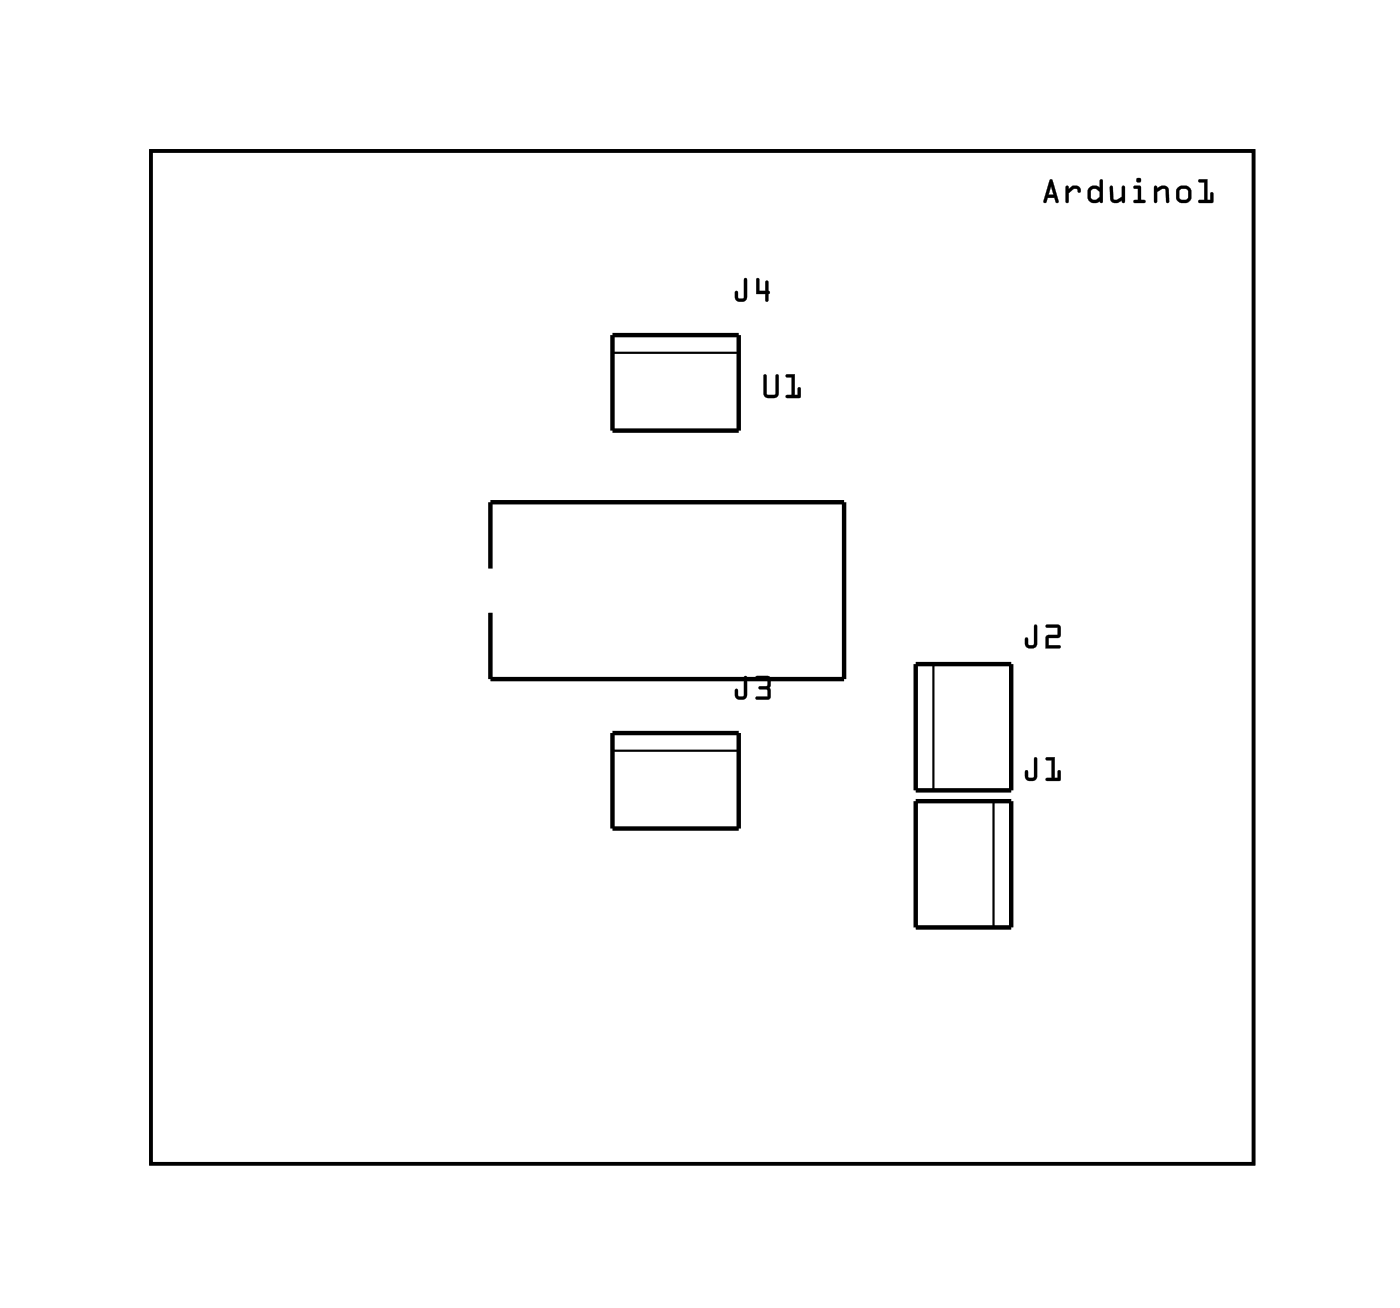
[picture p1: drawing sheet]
<svg xmlns="http://www.w3.org/2000/svg" width="80mm" height="75mm" viewBox="0 0 80 75" stroke-linecap="round" stroke-linejoin="round" font-family="sans-serif">
<path d="M8.7 8.7h63.3v58.2h-63.3z" fill="none" stroke="#000" stroke-width=".2"/>
<path d="M8.7 8.7h63.3v58.2h-63.3z" fill="none" stroke="#000" stroke-width=".06"/>
<path d="M35.2 19.3h7.2v5.4h-7.2zM28.2 32.7v-3.8h20.3v10.1h-20.3v-3.8M52.6 38.2h5.5v7.2h-5.5zM35.2 42.1h7.2v5.5h-7.2zM52.6 46h5.5v7.3h-5.5z" fill="none" stroke="#000" stroke-width=".25"/>
<path d="M35.2 20.3h7.2M53.6 38.2v7.2M35.2 43.1h7.2M57.1 46v7.3" fill="none" stroke="#000" stroke-width=".13"/>
<g fill="#000">
<path d="M42.8 16l.1 .1v1a.37 .37 0 0 1-.3 .3 .37 .37 0 0 1-.4-.3v-.3a.1 .1 0 0 1 .1-.1 .1 .1 0 0 1 .1 .1v.3h.3zM42.8 16l-.1 1.1h-.3l-.1-.4-.1 .1v.3a.35 .35 0 0 0 .4 .2 .35 .35 0 0 0 .3-.2v-1zM43.5 16h.1v.7h.4v-.5a.1 .1 0 0 1 .1-.1 .1 .1 0 0 1 .1 .1l-.1 .5a.09 .09 0 0 1 .1 .1 .09 .09 0 0 1-.1 .1l.1 .3a.1 .1 0 0 1-.1 .1 .1 .1 0 0 1-.1-.1v-.3h-.6zM43.5 16l-.1 .9h.6v.4h.1v-.4l.1-.1-.1-.1v-.5h-.1v.5h-.4v-.7z"/>
<path d="M42.8 16l.1 .1v1a.36 .36 0 0 1-.3 .2 .36 .36 0 0 1-.4-.2v-.3l.1-.1 .1 .1v.3h.3zM43.5 16h.1v.7h.4v-.5h.1v.5l.1 .1-.1 .1v.4h-.1v-.4h-.6z"/>
<path d="M60.3 10.3l.2 .1 .3 1.2v.1l-.1-.1-.1-.2h-.4l-.1 .3-.2-.1zM60.3 10.3l-.4 1.3h.2l.1-.2h.4v.2h.2l-.3-1.2zM60.4 10.7l-.2 .5h.3zM60.4 10.7l.1 .5h-.3zM61.2 10.7h.2v.2l.2-.2a.33 .33 0 0 1 .4 0 .33 .33 0 0 1 .1 .3 .14 .14 0 0 1-.2 0 .14 .14 0 0 1 0-.1l-.2-.1-.3 .3v.5a.1 .1 0 0 1-.1 .1 .1 .1 0 0 1-.1-.1zM61.3 10.7v.9h.1v-.5l.3-.3h.2l.1 .3a.23 .23 0 0 0 .1-.3 .23 .23 0 0 0-.3-.1h-.2l-.2 .2v-.2zM62.6 10.8l.2-.1 .4 .1v-.4a.1 .1 0 0 1 .1-.1 .1 .1 0 0 1 .1 .1v1.2a.1 .1 0 0 1-.1 .1 .11 .11 0 0 1-.1-.2l-.3 .2-.3-.1-.1-.3zM62.6 10.7l-.1 .3 .1 .5 .2 .2 .2-.1 .2-.1v.1h.1v-1.3l-.1 .1v.4l-.2-.1zM62.7 10.9v.5l.1 .1h.2l.2-.2v-.3l-.2-.1zM62.7 10.9l.3-.1 .2 .2v.3l-.2 .2-.3-.1zM63.8 10.7h.1l.1 .7v.1l.5-.2-.1-.5a.1 .1 0 0 1 .1-.1 .1 .1 0 0 1 .1 .1v.8a.1 .1 0 0 1-.1 .1 .1 .1 0 0 1 0-.2 .39 .39 0 0 1-.7-.1zM63.8 10.7v.7a.32 .32 0 0 0 .5 .2l.2-.1v.1h.1v-.9h-.1v.6l-.5 .2v-.1l-.1-.7zM65.1 10.7h.4l.1 .8h.1a.1 .1 0 0 1 .1 .1 .1 .1 0 0 1-.1 .1h-.5a.1 .1 0 0 1-.1-.1 .1 .1 0 0 1 .1-.1h.2v-.7h-.2zM65.1 10.7l.1 .1h.2v.7h-.2l-.1 .1h.7v-.1h-.3v-.8zM65.3 10.4a.15 .15 0 0 1 .3 0 .15 .15 0 0 1-.3 0zM65.3 10.4a.15 .15 0 0 0 .3 0 .15 .15 0 0 0-.3 0zM66.3 10.7h.2v.1a.39 .39 0 0 1 .7 .1v.7a.09 .09 0 0 1-.1 .1 .09 .09 0 0 1-.1-.1v-.7l-.2-.1-.3 .2v.6a.1 .1 0 0 1-.1 .1 .1 .1 0 0 1-.1-.1zM66.3 10.7l.1 .9h.1v-.6l.3-.2 .2 .1v.7h.1v-.7a.32 .32 0 0 0-.4-.2l-.2 .1-.1-.1zM67.5 11.2a.51 .51 0 0 1 1 0 .51 .51 0 0 1-1 0zM67.5 11.2a.5 .5 0 0 0 1 0 .5 .5 0 0 0-1 0zM67.8 10.9v.5l.1 .1 .3-.1v-.5h-.3zM67.8 10.9l.3-.1 .2 .1v.4l-.1 .2h-.3l-.1-.1zM68.9 10.3h.5v1.2h.1v-.4a.1 .1 0 0 1 .1-.1 .1 .1 0 0 1 .1 .1v.5l-.8 .1a.1 .1 0 0 1-.1-.1 .1 .1 0 0 1 .1-.1h.3v-1h-.3zM68.9 10.3v.2h.3v1h-.3v.1h.8v-.5h-.2v.4h-.1v-1.2z"/>
<path d="M60.3 10.3l.2 .1 .3 1.2v.1l-.1-.1-.1-.2h-.4l-.1 .2h-.1zM60.4 10.7l-.2 .5h.3zM61.2 10.7h.2v.2l.2-.2a.33 .33 0 0 1 .3 0 .33 .33 0 0 1 .2 .3 .12 .12 0 0 1-.2 0 .12 .12 0 0 1 0-.1l-.2-.1-.3 .3v.5l-.1 .1zM62.6 10.8l.2-.1 .4 .1v-.4l.1-.1v1.3l-.1 .1v-.2l-.4 .2-.2-.2-.1-.2zM62.7 10.9v.5l.3 .1 .2-.2v-.3l-.2-.1zM63.8 10.7h.1l.1 .7v.1l.5-.2v-.6h.1v.9h-.1v-.1a.38 .38 0 0 1-.4 .2 .38 .38 0 0 1-.3-.3zM65.1 10.7h.4l.1 .8h.2v.2l-.7-.1 .1-.1h.2v-.7h-.2zM65.3 10.4a.15 .15 0 0 1 .3 0 .15 .15 0 0 1-.3 0zM66.3 10.7h.2v.1a.38 .38 0 0 1 .3-.1 .38 .38 0 0 1 .3 .2v.7h-.1v-.7l-.2-.1-.3 .2v.6l-.1 .1zM67.5 11.2a.5 .5 0 0 1 1 0 .5 .5 0 0 1-1 0zM67.8 10.9v.5l.1 .1h.3l.1-.2v-.4l-.2-.1zM68.9 10.3h.5v1.2h.1v-.4l.2-.1v.7l-.9-.1 .1-.1h.3v-1h-.3z"/>
<path d="M42.8 38.9h.1v1a.37 .37 0 0 1-.3 .3 .37 .37 0 0 1-.4-.3v-.2a.1 .1 0 0 1 .1-.1 .1 .1 0 0 1 .1 .1v.3h.3zM42.8 38.9l-.1 1.1h-.3l-.1-.4h-.1v.3a.35 .35 0 0 0 .4 .3 .35 .35 0 0 0 .3-.3v-1zM43.4 38.9l.7-.1 .2 .2-.1 .5 .1 .6-.2 .1h-.6a.1 .1 0 0 1-.1-.1 .1 .1 0 0 1 .1-.1h.6v-.4h-.4a.1 .1 0 0 1-.1-.1 .1 .1 0 0 1 .1-.1h.4v-.4h-.6zM43.4 38.9l.1 .1h.6v.4h-.5v.1v.1h.5v.4h-.6l-.1 .1 .8 .1 .1-.2-.1-.5 .1-.6-.2-.1z"/>
<path d="M42.8 38.9h.1v1a.36 .36 0 0 1-.3 .3 .36 .36 0 0 1-.4-.3v-.3h.1h.1v.4h.3zM43.4 38.9l.7-.1 .2 .1-.1 .6 .1 .5-.1 .2-.8-.1 .1-.1h.6v-.4h-.5v-.1v-.1h.5v-.4h-.6z"/>
<path d="M43.9 21.5l.1 .1 .1 1v.1l.4-.1 .1-1a.1 .1 0 0 1 0-.1 .1 .1 0 0 1 .1 .1v1.1l-.1 .2h-.5l-.2-.1v-.2zM43.9 21.5v1.2l.1 .1h.6l.1-.2v-1l-.1-.1v.1v1l-.5 .1-.1-.1v-1zM45.2 21.5h.5v1.2h.1v-.4a.1 .1 0 0 1 .1-.1 .1 .1 0 0 1 .1 .1v.5l-.8 .1a.1 .1 0 0 1-.1-.1 .1 .1 0 0 1 .1-.1h.3v-1h-.3zM45.2 21.5v.2h.3v1h-.3v.1l.7 .1v-.6h-.1v.4h-.2l.1-1.2z"/>
<path d="M43.9 21.5l.1 .1v1l.1 .1 .5-.1v-1v-.1l.1 .1v1l-.1 .2h-.6l-.1-.1zM45.2 21.5h.5v1.2h.1v-.4h.2v.6l-.9-.1 .1-.1h.3v-1h-.3z"/>
<path d="M59.4 35.9l.2 .1v1a.37 .37 0 0 1-.4 .3 .37 .37 0 0 1-.3-.3v-.3a.1 .1 0 0 1 .1-.1 .1 .1 0 0 1 .1 .1v.3h.3zM59.4 35.9v1.1h-.3l-.1-.4-.1 .1v.3a.35 .35 0 0 0 .3 .2 .35 .35 0 0 0 .4-.2v-1zM60.1 35.9h.7l.1 .1v.6l-.7 .1v.4h.7a.1 .1 0 0 1 .1 .1 .1 .1 0 0 1-.1 .1h-.8v-.8h.7v-.4h-.7zM60.1 35.9v.1l.7 .1v.4h-.7v.7h.8v-.1h-.7v-.5h.7v-.6l-.1-.1z"/>
<path d="M59.4 35.9l.2 .1v1a.36 .36 0 0 1-.4 .3 .36 .36 0 0 1-.3-.3v-.3l.1-.1 .1 .1v.3h.3zM60.1 35.9h.7l.1 .1v.6l-.7 .1v.4h.7v.1h-.8v-.7h.7v-.4h-.7z"/>
<path d="M59.4 43.5l.2 .1v1a.37 .37 0 0 1-.4 .3 .37 .37 0 0 1-.3-.3v-.3a.1 .1 0 0 1 .1-.1 .1 .1 0 0 1 .1 .1v.4h.3zM59.4 43.5v1.1l-.3 .1-.1-.4h-.1v.3a.35 .35 0 0 0 .3 .3 .35 .35 0 0 0 .4-.3v-1zM60.1 43.5h.5v1.2h.2v-.4a.1 .1 0 0 1 .1-.1 .1 .1 0 0 1 .1 .1l-.1 .5-.7 .1a.1 .1 0 0 1-.1-.1 .1 .1 0 0 1 .1-.1h.2v-1h-.3zM60.1 43.5v.2h.3v1h-.3v.1l.8 .1v-.6h-.1v.4h-.2v-1.2z"/>
<path d="M59.4 43.5l.2 .1v1a.36 .36 0 0 1-.4 .3 .36 .36 0 0 1-.3-.3v-.3l.1-.1 .1 .1v.4l.3-.1zM60.1 43.5h.5v1.2h.2v-.4l.1-.1v.7l-.8-.1v-.1h.3v-1h-.3z"/>
</g>
<circle cx="13.3" cy="13.2" r=".7" fill="#fff"/>
<circle cx="13.3" cy="13.2" r=".7" fill="none" stroke="#fff" stroke-width=".78" stroke-linecap="butt"/>
<circle cx="15.8" cy="13.2" r=".7" fill="#fff"/>
<circle cx="15.8" cy="13.2" r=".7" fill="none" stroke="#fff" stroke-width=".78" stroke-linecap="butt"/>
<circle cx="18.5" cy="13.2" r=".7" fill="#fff"/>
<circle cx="18.5" cy="13.2" r=".7" fill="none" stroke="#fff" stroke-width=".78" stroke-linecap="butt"/>
<circle cx="21.1" cy="13.2" r=".7" fill="#fff"/>
<circle cx="21.1" cy="13.2" r=".7" fill="none" stroke="#fff" stroke-width=".78" stroke-linecap="butt"/>
<circle cx="23.6" cy="13.2" r=".7" fill="#fff"/>
<circle cx="23.6" cy="13.2" r=".7" fill="none" stroke="#fff" stroke-width=".78" stroke-linecap="butt"/>
<circle cx="26.1" cy="13.2" r=".7" fill="#fff"/>
<circle cx="26.1" cy="13.2" r=".7" fill="none" stroke="#fff" stroke-width=".78" stroke-linecap="butt"/>
<circle cx="28.7" cy="13.2" r=".7" fill="#fff"/>
<circle cx="28.7" cy="13.2" r=".7" fill="none" stroke="#fff" stroke-width=".78" stroke-linecap="butt"/>
<circle cx="31.2" cy="13.2" r=".7" fill="#fff"/>
<circle cx="31.2" cy="13.2" r=".7" fill="none" stroke="#fff" stroke-width=".78" stroke-linecap="butt"/>
<circle cx="33.8" cy="13.2" r=".7" fill="#fff"/>
<circle cx="33.8" cy="13.2" r=".7" fill="none" stroke="#fff" stroke-width=".78" stroke-linecap="butt"/>
<circle cx="36.3" cy="13.2" r=".7" fill="#fff"/>
<circle cx="36.3" cy="13.2" r=".7" fill="none" stroke="#fff" stroke-width=".78" stroke-linecap="butt"/>
<circle cx="40.6" cy="13.2" r=".7" fill="#fff"/>
<circle cx="40.6" cy="13.2" r=".7" fill="none" stroke="#fff" stroke-width=".78" stroke-linecap="butt"/>
<circle cx="43.2" cy="13.2" r=".7" fill="#fff"/>
<circle cx="43.2" cy="13.2" r=".7" fill="none" stroke="#fff" stroke-width=".78" stroke-linecap="butt"/>
<circle cx="45.7" cy="13.2" r=".7" fill="#fff"/>
<circle cx="45.7" cy="13.2" r=".7" fill="none" stroke="#fff" stroke-width=".78" stroke-linecap="butt"/>
<circle cx="48.2" cy="13.2" r=".7" fill="#fff"/>
<circle cx="48.2" cy="13.2" r=".7" fill="none" stroke="#fff" stroke-width=".78" stroke-linecap="butt"/>
<circle cx="50.8" cy="13.2" r=".7" fill="#fff"/>
<circle cx="50.8" cy="13.2" r=".7" fill="none" stroke="#fff" stroke-width=".78" stroke-linecap="butt"/>
<circle cx="53.3" cy="13.2" r=".7" fill="#fff"/>
<circle cx="53.3" cy="13.2" r=".7" fill="none" stroke="#fff" stroke-width=".78" stroke-linecap="butt"/>
<circle cx="55.9" cy="13.2" r=".7" fill="#fff"/>
<circle cx="55.9" cy="13.2" r=".7" fill="none" stroke="#fff" stroke-width=".78" stroke-linecap="butt"/>
<circle cx="58.4" cy="13.2" r=".7" fill="#fff"/>
<circle cx="58.4" cy="13.2" r=".7" fill="none" stroke="#fff" stroke-width=".78" stroke-linecap="butt"/>
<circle cx="22.8" cy="61.5" r=".7" fill="#fff"/>
<circle cx="22.8" cy="61.5" r=".7" fill="none" stroke="#fff" stroke-width=".78" stroke-linecap="butt"/>
<circle cx="25.4" cy="61.5" r=".7" fill="#fff"/>
<circle cx="25.4" cy="61.5" r=".7" fill="none" stroke="#fff" stroke-width=".78" stroke-linecap="butt"/>
<circle cx="27.9" cy="61.5" r=".7" fill="#fff"/>
<circle cx="27.9" cy="61.5" r=".7" fill="none" stroke="#fff" stroke-width=".78" stroke-linecap="butt"/>
<circle cx="30.5" cy="61.5" r=".7" fill="#fff"/>
<circle cx="30.5" cy="61.5" r=".7" fill="none" stroke="#fff" stroke-width=".78" stroke-linecap="butt"/>
<circle cx="33" cy="61.5" r=".7" fill="#fff"/>
<circle cx="33" cy="61.5" r=".7" fill="none" stroke="#fff" stroke-width=".78" stroke-linecap="butt"/>
<circle cx="35.5" cy="61.5" r=".7" fill="#fff"/>
<circle cx="35.5" cy="61.5" r=".7" fill="none" stroke="#fff" stroke-width=".78" stroke-linecap="butt"/>
<circle cx="38.1" cy="61.5" r=".7" fill="#fff"/>
<circle cx="38.1" cy="61.5" r=".7" fill="none" stroke="#fff" stroke-width=".78" stroke-linecap="butt"/>
<circle cx="40.6" cy="61.5" r=".7" fill="#fff"/>
<circle cx="40.6" cy="61.5" r=".7" fill="none" stroke="#fff" stroke-width=".78" stroke-linecap="butt"/>
<circle cx="45.7" cy="61.5" r=".7" fill="#fff"/>
<circle cx="45.7" cy="61.5" r=".7" fill="none" stroke="#fff" stroke-width=".78" stroke-linecap="butt"/>
<circle cx="48.2" cy="61.5" r=".7" fill="#fff"/>
<circle cx="48.2" cy="61.5" r=".7" fill="none" stroke="#fff" stroke-width=".78" stroke-linecap="butt"/>
<circle cx="50.8" cy="61.5" r=".7" fill="#fff"/>
<circle cx="50.8" cy="61.5" r=".7" fill="none" stroke="#fff" stroke-width=".78" stroke-linecap="butt"/>
<circle cx="53.3" cy="61.5" r=".7" fill="#fff"/>
<circle cx="53.3" cy="61.5" r=".7" fill="none" stroke="#fff" stroke-width=".78" stroke-linecap="butt"/>
<circle cx="55.9" cy="61.5" r=".7" fill="#fff"/>
<circle cx="55.9" cy="61.5" r=".7" fill="none" stroke="#fff" stroke-width=".78" stroke-linecap="butt"/>
<circle cx="58.4" cy="61.5" r=".7" fill="#fff"/>
<circle cx="58.4" cy="61.5" r=".7" fill="none" stroke="#fff" stroke-width=".78" stroke-linecap="butt"/>
<path d="M54.1 47.1h1.5v1.6h-1.5z" fill="#fff"/>
<path d="M54.1 47.1h1.5v1.6h-1.5z" fill="none" stroke="#fff" stroke-width=".76" stroke-linecap="butt"/>
<circle cx="54.8" cy="47.9" r=".76" fill="#fff"/>
<circle cx="54.8" cy="47.9" r=".76" fill="none" stroke="#fff" stroke-width=".76" stroke-linecap="butt"/>
<circle cx="54.8" cy="51.4" r=".76" fill="#fff"/>
<circle cx="54.8" cy="51.4" r=".76" fill="none" stroke="#fff" stroke-width=".76" stroke-linecap="butt"/>
<path d="M55.1 42.8h1.5v1.5h-1.5z" fill="#fff"/>
<path d="M55.1 42.8h1.5v1.5h-1.5z" fill="none" stroke="#fff" stroke-width=".76" stroke-linecap="butt"/>
<circle cx="55.9" cy="43.5" r=".76" fill="#fff"/>
<circle cx="55.9" cy="43.5" r=".76" fill="none" stroke="#fff" stroke-width=".76" stroke-linecap="butt"/>
<circle cx="55.9" cy="40" r=".76" fill="#fff"/>
<circle cx="55.9" cy="40" r=".76" fill="none" stroke="#fff" stroke-width=".76" stroke-linecap="butt"/>
<path d="M28.7 37h1.4v1.4h-1.4z" fill="#fff"/>
<path d="M28.7 37h1.4v1.4h-1.4z" fill="none" stroke="#fff" stroke-width=".76" stroke-linecap="butt"/>
<circle cx="29.4" cy="37.7" r=".7" fill="#fff"/>
<circle cx="29.4" cy="37.7" r=".7" fill="none" stroke="#fff" stroke-width=".76" stroke-linecap="butt"/>
<circle cx="29.4" cy="30.1" r=".7" fill="#fff"/>
<circle cx="29.4" cy="30.1" r=".7" fill="none" stroke="#fff" stroke-width=".76" stroke-linecap="butt"/>
<circle cx="32" cy="37.7" r=".7" fill="#fff"/>
<circle cx="32" cy="37.7" r=".7" fill="none" stroke="#fff" stroke-width=".76" stroke-linecap="butt"/>
<circle cx="32" cy="30.1" r=".7" fill="#fff"/>
<circle cx="32" cy="30.1" r=".7" fill="none" stroke="#fff" stroke-width=".76" stroke-linecap="butt"/>
<circle cx="34.5" cy="37.7" r=".7" fill="#fff"/>
<circle cx="34.5" cy="37.7" r=".7" fill="none" stroke="#fff" stroke-width=".76" stroke-linecap="butt"/>
<circle cx="34.5" cy="30.1" r=".7" fill="#fff"/>
<circle cx="34.5" cy="30.1" r=".7" fill="none" stroke="#fff" stroke-width=".76" stroke-linecap="butt"/>
<circle cx="37.1" cy="37.7" r=".7" fill="#fff"/>
<circle cx="37.1" cy="37.7" r=".7" fill="none" stroke="#fff" stroke-width=".76" stroke-linecap="butt"/>
<circle cx="37.1" cy="30.1" r=".7" fill="#fff"/>
<circle cx="37.1" cy="30.1" r=".7" fill="none" stroke="#fff" stroke-width=".76" stroke-linecap="butt"/>
<circle cx="39.6" cy="37.7" r=".7" fill="#fff"/>
<circle cx="39.6" cy="37.7" r=".7" fill="none" stroke="#fff" stroke-width=".76" stroke-linecap="butt"/>
<circle cx="39.6" cy="30.1" r=".7" fill="#fff"/>
<circle cx="39.6" cy="30.1" r=".7" fill="none" stroke="#fff" stroke-width=".76" stroke-linecap="butt"/>
<circle cx="42.1" cy="37.7" r=".7" fill="#fff"/>
<circle cx="42.1" cy="37.7" r=".7" fill="none" stroke="#fff" stroke-width=".76" stroke-linecap="butt"/>
<circle cx="42.1" cy="30.1" r=".7" fill="#fff"/>
<circle cx="42.1" cy="30.1" r=".7" fill="none" stroke="#fff" stroke-width=".76" stroke-linecap="butt"/>
<circle cx="44.7" cy="37.7" r=".7" fill="#fff"/>
<circle cx="44.7" cy="37.7" r=".7" fill="none" stroke="#fff" stroke-width=".76" stroke-linecap="butt"/>
<circle cx="44.7" cy="30.1" r=".7" fill="#fff"/>
<circle cx="44.7" cy="30.1" r=".7" fill="none" stroke="#fff" stroke-width=".76" stroke-linecap="butt"/>
<circle cx="47.2" cy="37.7" r=".7" fill="#fff"/>
<circle cx="47.2" cy="37.7" r=".7" fill="none" stroke="#fff" stroke-width=".76" stroke-linecap="butt"/>
<circle cx="47.2" cy="30.1" r=".7" fill="#fff"/>
<circle cx="47.2" cy="30.1" r=".7" fill="none" stroke="#fff" stroke-width=".76" stroke-linecap="butt"/>
<path d="M36.3 44.6h1.5v1.5h-1.5z" fill="#fff"/>
<path d="M36.3 44.6h1.5v1.5h-1.5z" fill="none" stroke="#fff" stroke-width=".76" stroke-linecap="butt"/>
<circle cx="37.1" cy="45.4" r=".76" fill="#fff"/>
<circle cx="37.1" cy="45.4" r=".76" fill="none" stroke="#fff" stroke-width=".76" stroke-linecap="butt"/>
<circle cx="40.6" cy="45.4" r=".76" fill="#fff"/>
<circle cx="40.6" cy="45.4" r=".76" fill="none" stroke="#fff" stroke-width=".76" stroke-linecap="butt"/>
<path d="M36.3 21.7h1.5v1.6h-1.5z" fill="#fff"/>
<path d="M36.3 21.7h1.5v1.6h-1.5z" fill="none" stroke="#fff" stroke-width=".76" stroke-linecap="butt"/>
<circle cx="37.1" cy="22.5" r=".76" fill="#fff"/>
<circle cx="37.1" cy="22.5" r=".76" fill="none" stroke="#fff" stroke-width=".76" stroke-linecap="butt"/>
<circle cx="40.6" cy="22.5" r=".76" fill="#fff"/>
<circle cx="40.6" cy="22.5" r=".76" fill="none" stroke="#fff" stroke-width=".76" stroke-linecap="butt"/>
</svg>
